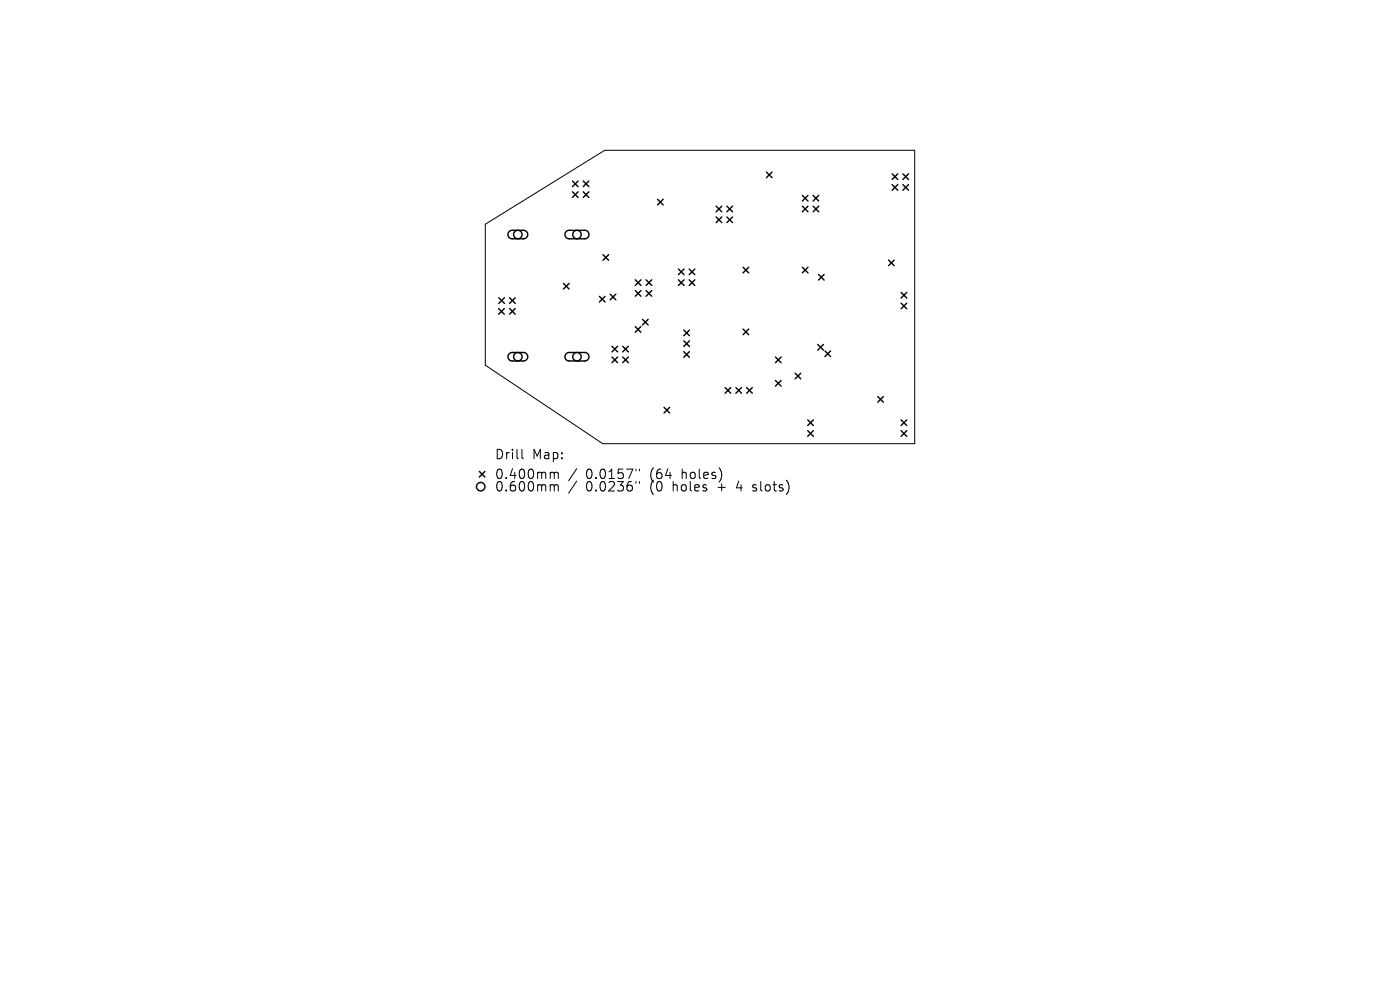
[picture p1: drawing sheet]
<svg xmlns="http://www.w3.org/2000/svg" width="297mm" height="210mm" viewBox="0 0 297 210" stroke-linecap="round" stroke-linejoin="round" font-family="sans-serif">
<defs><g id="words">
<g font-size="2.8">
<text x="104.9" y="97.7">Drill</text>
<text x="104.9" y="101.9">0.400mm</text>
<text x="112.9" y="97.7">Map:</text>
<text x="124.3" y="101.9">0.0157&quot;</text>
<text x="138" y="101.9">(64</text>
<text x="144.9" y="101.9">holes)</text>
<text x="104.9" y="104.5">0.600mm</text>
<text x="124.3" y="104.5">0.0236&quot;</text>
<text x="138" y="104.5">(0</text>
<text x="143" y="104.5">holes</text>
<text x="152.7" y="104.5">+</text>
<text x="156.9" y="104.5">4</text>
<text x="160.6" y="104.5">slots)</text>
</g>
</g></defs>
<g fill="none" stroke="#000" stroke-width=".21">
<path d="M103 47.6l25.3-15.7h65.7v62.2h-66.1l-24.9-16.6zM110.7 95.3v1.7l.3 .3M122.3 99.4l-1.7 2.6M134.9 99.5v.4M135.7 99.5v.4M117 100.2l.5 .1 .1 .2M117 102.8h.3l.3 .3M117.6 100.5l.3-.3 .4 .1 .1 1.2M117.6 100.5v1M117.6 103.1v1.1M117.6 103.1l.3-.3 .4 .1 .1 1.3M122.3 102.1l-1.7 2.5"/>
<path d="M134.9 102.2v.3M135.7 102.2v.3M159.7 104.1l.2 .1M159.8 102.9v.5"/>
</g>
<g fill="none" stroke="#000" stroke-width=".3">
<path d="M121.4 38.4l1.2 1.2M122.6 38.4l-1.2 1.2M123.7 38.4l1.2 1.2M124.9 38.4l-1.2 1.2M162.6 36.5l1.2 1.2M163.8 36.5l-1.2 1.2M189.3 36.9l1.2 1.2M189.3 39.2l1.2 1.2M190.5 36.9l-1.2 1.2M190.5 39.2l-1.2 1.2M191.5 39.2l1.2 1.2M191.5 36.9l1.2 1.2"/>
<path d="M192.7 36.9l-1.2 1.2M192.7 39.2l-1.2 1.2M108 49.1l.6-.2h2.5a.9 .9 0 0 1 .9 .9 .9 .9 0 0 1-.9 .9h-2.4a.9 .9 0 0 1-.9-.6 .9 .9 0 0 1 .2-1zM120.1 49.1l.6-.2h3.3a.9 .9 0 0 1 .9 .9 .9 .9 0 0 1-.9 .9h-3.3a.9 .9 0 0 1-.8-.6 .9 .9 0 0 1 .2-1zM121.4 40.7l1.2 1.2M122.6 40.7l-1.2 1.2M123.7 40.7l1.2 1.2M124.9 40.7l-1.2 1.2M127.9 54l1.2 1.2M129.1 54l-1.2 1.2M134.8 59.4l1.2 1.2M136 59.4l-1.2 1.2"/>
<path d="M137.1 59.4l1.2 1.2M138.3 59.4l-1.2 1.2M139.5 42.3l1.2 1.2M140.7 42.3l-1.2 1.2M143.9 57.1l1.2 1.2M143.9 59.4l1.2 1.2M145.1 59.4l-1.2 1.2M145.1 57.1l-1.2 1.2M146.2 59.4l1.2 1.2M146.2 57.1l1.2 1.2M147.4 57.1l-1.2 1.2M147.4 59.4l-1.2 1.2"/>
<path d="M151.9 43.7l1.2 1.2M151.9 46l1.2 1.2M153.1 43.7l-1.2 1.2M153.1 46l-1.2 1.2M154.2 46l1.2 1.2M154.2 43.7l1.2 1.2M155.4 43.7l-1.2 1.2M155.4 46l-1.2 1.2M157.6 56.7l1.2 1.2M158.8 56.7l-1.2 1.2M170.2 41.4l1.2 1.2M170.2 43.7l1.2 1.2"/>
<path d="M170.2 56.7l1.2 1.2M171.4 41.4l-1.2 1.2M171.4 43.7l-1.2 1.2M171.4 56.7l-1.2 1.2M172.5 43.7l1.2 1.2M172.5 41.4l1.2 1.2M173.6 58.2l1.2 1.2M173.7 41.4l-1.2 1.2M173.7 43.7l-1.2 1.2M174.8 58.2l-1.2 1.2M188.5 55.2l1.2 1.2M189.7 55.2l-1.2 1.2"/>
<path d="M105.8 65.5l1.2 1.2M105.8 63.2l1.2 1.2M107 65.5l-1.2 1.2M107 63.2l-1.2 1.2M108 75l.6-.2h2.5a.9 .9 0 0 1 .9 .9 .9 .9 0 0 1-.9 .9h-2.4a.9 .9 0 0 1-.9-.6 .9 .9 0 0 1 .2-1zM108.1 63.2l1.2 1.2M108.1 65.5l1.2 1.2M109.3 63.2l-1.2 1.2M109.3 65.5l-1.2 1.2M119.5 60.1l1.2 1.2M120.1 75l.6-.2h3.3a.9 .9 0 0 1 .9 .9 .9 .9 0 0 1-.9 .9h-3.3a.9 .9 0 0 1-.8-.6 .9 .9 0 0 1 .2-1zM120.7 60.1l-1.2 1.2"/>
<path d="M127.2 62.9l1.2 1.2M128.4 62.9l-1.2 1.2M129.4 62.4l1.2 1.2M129.8 73.5l1.2 1.2M129.8 75.7l1.2 1.2M130.6 62.4l-1.2 1.2M131 73.5l-1.2 1.2M131 75.7l-1.2 1.2M132.1 75.7l1.2 1.2M132.1 73.5l1.2 1.2M133.3 73.5l-1.2 1.2M133.3 75.7l-1.2 1.2"/>
<path d="M134.8 69.3l1.2 1.2M134.8 61.6l1.2 1.2M136 69.3l-1.2 1.2M136 61.6l-1.2 1.2M136.3 67.7l1.2 1.2M137.1 61.6l1.2 1.2M137.5 67.7l-1.2 1.2M138.3 61.6l-1.2 1.2M145.1 70l1.2 1.2M145.1 72.3l1.2 1.2M145.1 74.6l1.2 1.2M146.3 70l-1.2 1.2"/>
<path d="M146.3 72.3l-1.2 1.2M146.3 74.6l-1.2 1.2M157.6 69.8l1.2 1.2M158.8 69.8l-1.2 1.2M164.5 75.7l1.2 1.2M165.7 75.7l-1.2 1.2M168.7 79.2l1.2 1.2M169.9 79.2l-1.2 1.2M173.5 73.1l1.2 1.2M174.7 73.1l-1.2 1.2M175 74.4l1.2 1.2M176.2 74.4l-1.2 1.2"/>
<path d="M191.2 62l1.2 1.2M191.2 64.3l1.2 1.2M192.4 62l-1.2 1.2M192.4 64.3l-1.2 1.2M101.7 100l1.2 1.2M102.9 100l-1.2 1.2M140.9 86.4l1.2 1.2M142.1 86.4l-1.2 1.2M153.8 82.2l1.2 1.2M155 82.2l-1.2 1.2M156.1 82.2l1.2 1.2M157.3 82.2l-1.2 1.2"/>
<path d="M158.4 82.2l1.2 1.2M159.6 82.2l-1.2 1.2M164.5 80.7l1.2 1.2M165.7 80.7l-1.2 1.2M171.4 89.1l1.2 1.2M171.4 91.4l1.2 1.2M172.6 89.1l-1.2 1.2M172.6 91.4l-1.2 1.2M186.2 84.1l1.2 1.2M187.4 84.1l-1.2 1.2M191.2 89.1l1.2 1.2M191.2 91.4l1.2 1.2"/>
<path d="M192.4 89.1l-1.2 1.2M192.4 91.4l-1.2 1.2"/>
<circle cx="109.9" cy="49.8" r=".9"/>
<circle cx="122.4" cy="49.8" r=".9"/>
<circle cx="109.9" cy="75.7" r=".9"/>
<circle cx="122.4" cy="75.7" r=".9"/>
<circle cx="102" cy="103.2" r=".9"/>
</g>
<use href="#words"/>
</svg>
